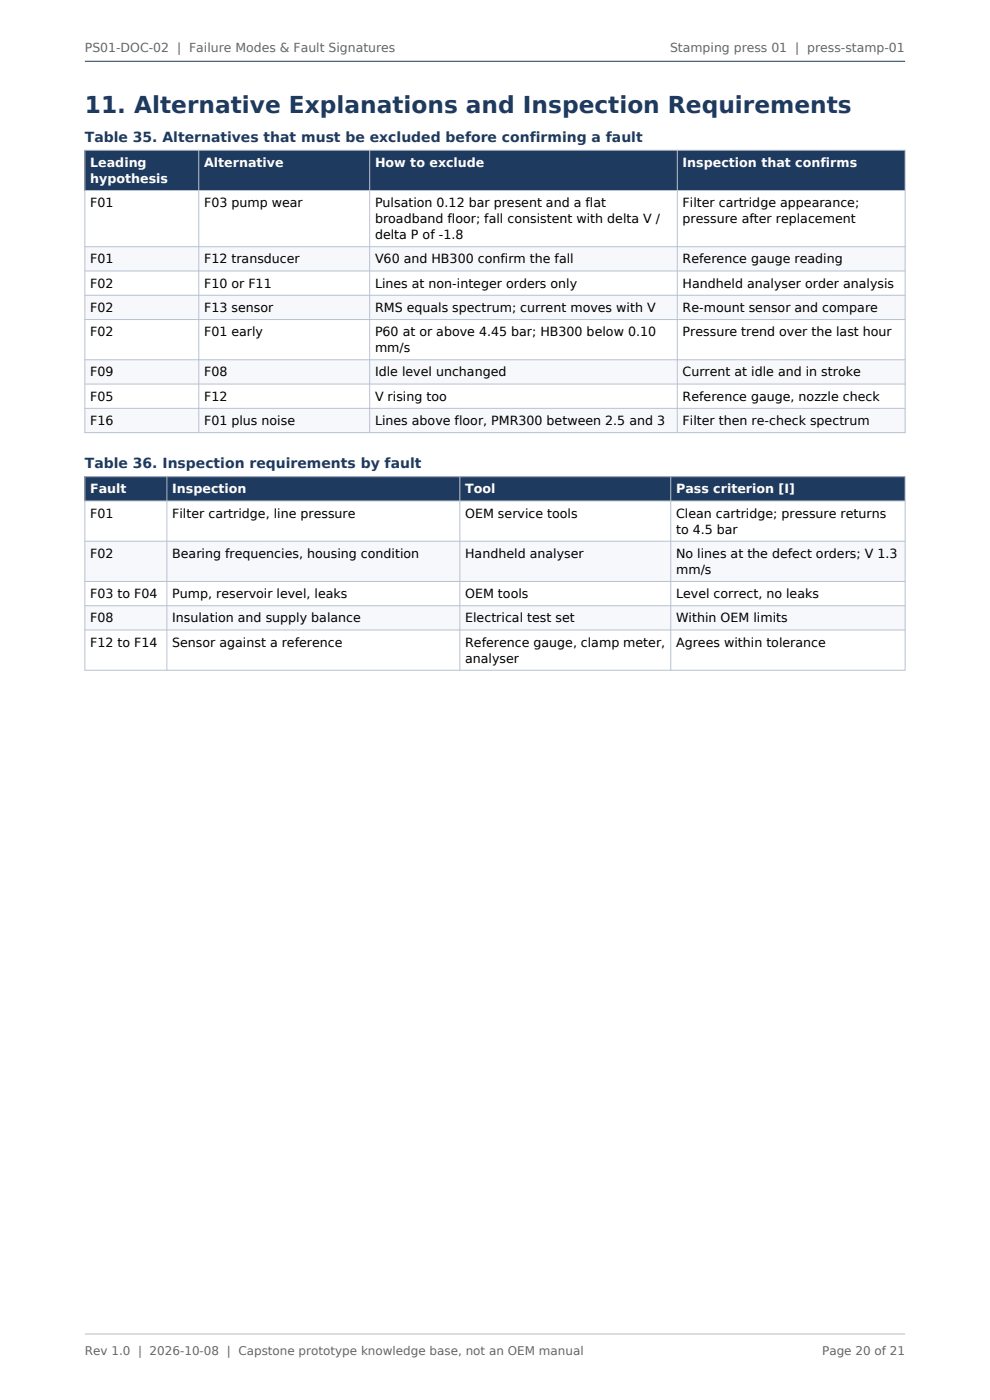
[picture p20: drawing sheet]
<svg xmlns="http://www.w3.org/2000/svg" width="210mm" height="297mm" viewBox="0 0 210 297" stroke-linecap="round" stroke-linejoin="round" font-family="sans-serif">
<defs><g id="words">
<text font-size="4.9" fill="#1f3a5f" x="18" y="23.9">11. Alternative Explanations and Inspection Requirements</text>
<g font-size="3" fill="#1f3a5f">
<text x="18" y="30.1">Table 35. Alternatives that must be excluded before confirming a fault</text>
<text x="18" y="99.3">Table 36. Inspection requirements by fault</text>
</g>
<g font-size="2.7" fill="#fff">
<text x="19.1" y="35.4">Leading</text>
<text x="43.3" y="35.4">Alternative</text>
<text x="79.5" y="35.4">How to exclude</text>
<text x="144.8" y="35.4">Inspection that confirms</text>
<text x="19.1" y="38.8">hypothesis</text>
<text x="19.1" y="104.7">Fault</text>
<text x="36.5" y="104.7">Inspection</text>
<text x="98.7" y="104.7">Tool</text>
<text x="143.4" y="104.7">Pass criterion [I]</text>
</g>
<g font-size="2.7">
<text x="19.1" y="43.9">F01</text>
<text x="43.3" y="43.9">F03 pump wear</text>
<text x="79.5" y="43.9">Pulsation 0.12 bar present and a flat</text>
<text x="79.5" y="47.3">broadband floor; fall consistent with delta V /</text>
<text x="144.8" y="43.9">Filter cartridge appearance;</text>
<text x="144.8" y="47.3">pressure after replacement</text>
<text x="79.5" y="50.7">delta P of -1.8</text>
<text x="19.1" y="55.9">F01</text>
<text x="43.3" y="55.9">F12 transducer</text>
<text x="79.5" y="55.9">V60 and HB300 confirm the fall</text>
<text x="144.8" y="55.9">Reference gauge reading</text>
<text x="19.1" y="61">F02</text>
<text x="43.3" y="61">F10 or F11</text>
<text x="79.5" y="61">Lines at non-integer orders only</text>
<text x="144.8" y="61">Handheld analyser order analysis</text>
<text x="19.1" y="66.2">F02</text>
<text x="19.1" y="71.3">F02</text>
<text x="43.3" y="66.2">F13 sensor</text>
<text x="43.3" y="71.3">F01 early</text>
<text x="79.5" y="66.2">RMS equals spectrum; current moves with V</text>
<text x="79.5" y="71.3">P60 at or above 4.45 bar; HB300 below 0.10</text>
<text x="144.8" y="66.2">Re-mount sensor and compare</text>
<text x="144.8" y="71.3">Pressure trend over the last hour</text>
<text x="79.5" y="74.7">mm/s</text>
<text x="19.1" y="79.9">F09</text>
<text x="43.3" y="79.9">F08</text>
<text x="79.5" y="79.9">Idle level unchanged</text>
<text x="144.8" y="79.9">Current at idle and in stroke</text>
<text x="19.1" y="85">F05</text>
<text x="43.3" y="85">F12</text>
<text x="79.5" y="85">V rising too</text>
<text x="144.8" y="85">Reference gauge, nozzle check</text>
<text x="19.1" y="90.2">F16</text>
<text x="43.3" y="90.2">F01 plus noise</text>
<text x="79.5" y="90.2">Lines above floor, PMR300 between 2.5 and 3</text>
<text x="144.8" y="90.2">Filter then re-check spectrum</text>
<text x="19.1" y="109.8">F01</text>
<text x="36.5" y="109.8">Filter cartridge, line pressure</text>
<text x="98.7" y="109.8">OEM service tools</text>
<text x="143.4" y="109.8">Clean cartridge; pressure returns</text>
<text x="143.4" y="113.2">to 4.5 bar</text>
<text x="19.1" y="118.3">F02</text>
<text x="36.5" y="118.3">Bearing frequencies, housing condition</text>
<text x="98.7" y="118.3">Handheld analyser</text>
<text x="143.4" y="118.3">No lines at the defect orders; V 1.3</text>
<text x="143.4" y="121.7">mm/s</text>
<text x="19.1" y="126.9">F03 to F04</text>
<text x="36.5" y="126.9">Pump, reservoir level, leaks</text>
<text x="98.7" y="126.9">OEM tools</text>
<text x="143.4" y="126.9">Level correct, no leaks</text>
<text x="19.1" y="132">F08</text>
<text x="19.1" y="137.2">F12 to F14</text>
<text x="36.5" y="132">Insulation and supply balance</text>
<text x="36.5" y="137.2">Sensor against a reference</text>
<text x="98.7" y="132">Electrical test set</text>
<text x="98.7" y="137.2">Reference gauge, clamp meter,</text>
<text x="143.4" y="132">Within OEM limits</text>
<text x="143.4" y="137.2">Agrees within tolerance</text>
<text x="98.7" y="140.6">analyser</text>
</g>
<g font-size="2.6" fill="#666">
<text x="18" y="11">PS01-DOC-02 | Failure Modes &amp; Fault Signatures</text>
<text x="142.1" y="11">Stamping press 01 | press-stamp-01</text>
</g>
<g font-size="2.5" fill="#666">
<text x="18" y="287.5">Rev 1.0 | 2026-10-08 | Capstone prototype knowledge base, not an OEM manual</text>
<text x="174.4" y="287.5">Page 20 of 21</text>
</g>
</g></defs>
<path d="M18 31.9h174v8.5h-174z" fill-rule="evenodd" fill="#1f3a5f"/>
<g fill="#f6f8fb">
<path d="M18 52.3h174v5.2h-174z" fill-rule="evenodd"/>
<path d="M18 62.6h174v5.2h-174z" fill-rule="evenodd"/>
<path d="M18 76.3h174v5.2h-174z" fill-rule="evenodd"/>
<path d="M18 86.6h174v5.2h-174z" fill-rule="evenodd"/>
</g>
<path d="M18 31.9h174v59.9h-174zM42.2 31.9v59.9M78.4 31.9v59.9M143.7 31.9v59.9M18 40.4h174M18 52.3h174M18 57.5h174M18 62.6h174M18 67.8h174M18 76.3h174M18 81.5h174M18 86.6h174" fill="none" stroke="#b8c2d0" stroke-width=".21"/>
<path d="M18 101.1h174v5.2h-174z" fill-rule="evenodd" fill="#1f3a5f"/>
<g fill="#f6f8fb">
<path d="M18 114.8h174v8.6h-174z" fill-rule="evenodd"/>
<path d="M18 128.5h174v5.2h-174z" fill-rule="evenodd"/>
</g>
<path d="M18 101.1h174v41.1h-174zM18 106.3h174M18 114.8h174M35.4 101.1v41.1M97.5 101.1v41.1M142.3 101.1v41.1M18 123.4h174M18 128.5h174M18 133.7h174" fill="none" stroke="#b8c2d0" stroke-width=".21"/>
<path d="M18 13h174" fill="none" stroke="#1f3a5f" stroke-width=".21"/>
<path d="M18 283h174" fill="none" stroke="#bbb" stroke-width=".21"/>
<use href="#words"/>
</svg>
